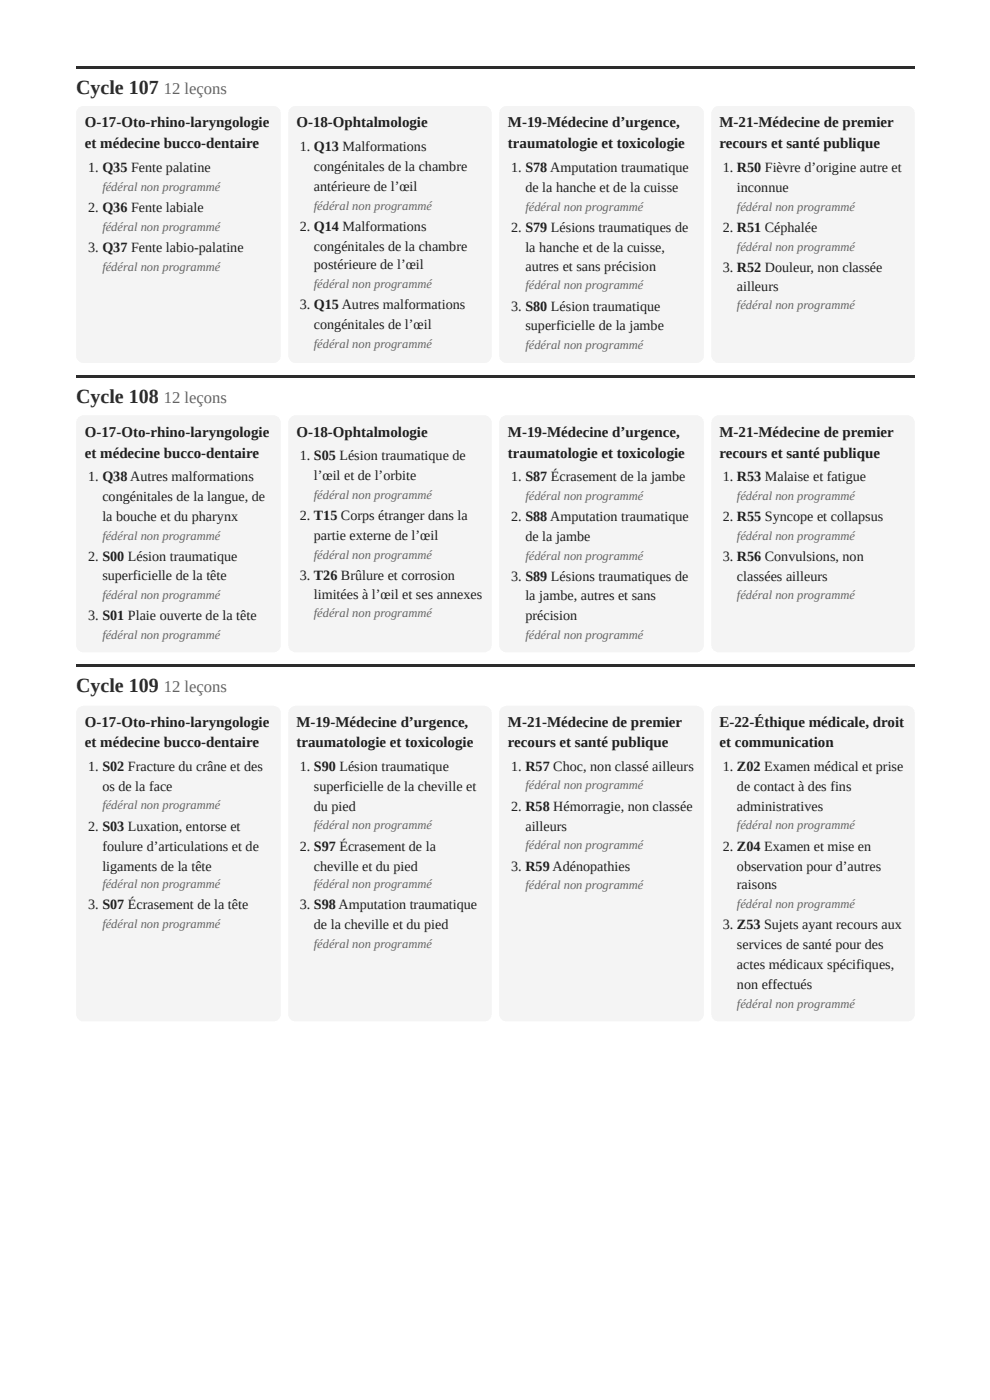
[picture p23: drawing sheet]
<svg xmlns="http://www.w3.org/2000/svg" width="210mm" height="297mm" viewBox="0 0 210 297" stroke-linecap="round" stroke-linejoin="round" font-family="sans-serif">
<defs><g id="words">
<g font-size="4.2" fill="#1f3428">
<text x="16.1" y="19.8">Cycle 107</text>
<text x="16.1" y="85.5">Cycle 108</text>
<text x="16.1" y="146.8">Cycle 109</text>
</g>
<g font-size="3.5" fill="#5b6a60">
<text x="34.7" y="19.8">12 leçons</text>
<text x="34.7" y="85.5">12 leçons</text>
<text x="34.7" y="146.8">12 leçons</text>
</g>
<g font-size="3.2" fill="#17231c">
<text x="18" y="27">O-17-Oto-rhino-laryngologie</text>
<text x="62.8" y="27">O-18-Ophtalmologie</text>
<text x="107.7" y="27">M-19-Médecine d’urgence,</text>
<text x="152.5" y="27">M-21-Médecine de premier</text>
<text x="18" y="31.5">et médecine bucco-dentaire</text>
<text x="107.7" y="31.5">traumatologie et toxicologie</text>
<text x="152.5" y="31.5">recours et santé publique</text>
<text x="18" y="92.6">O-17-Oto-rhino-laryngologie</text>
<text x="62.8" y="92.6">O-18-Ophtalmologie</text>
<text x="107.7" y="92.6">M-19-Médecine d’urgence,</text>
<text x="152.5" y="92.6">M-21-Médecine de premier</text>
<text x="18" y="97.1">et médecine bucco-dentaire</text>
<text x="107.7" y="97.1">traumatologie et toxicologie</text>
<text x="152.5" y="97.1">recours et santé publique</text>
<text x="18" y="154.3">O-17-Oto-rhino-laryngologie</text>
<text x="62.8" y="154.3">M-19-Médecine d’urgence,</text>
<text x="107.7" y="154.3">M-21-Médecine de premier</text>
<text x="152.5" y="154.3">E-22-Éthique médicale, droit</text>
<text x="18" y="158.5">et médecine bucco-dentaire</text>
<text x="62.8" y="158.5">traumatologie et toxicologie</text>
<text x="107.7" y="158.5">recours et santé publique</text>
<text x="152.5" y="158.5">et communication</text>
</g>
<g font-size="3" fill="#17231c">
<text x="63.5" y="32">1. Q13 Malformations</text>
<text x="18.7" y="36.5">1. Q35 Fente palatine</text>
<text x="66.5" y="36.2">congénitales de la chambre</text>
<text x="66.5" y="40.5">antérieure de l’œil</text>
<text x="108.4" y="36.5">1. S78 Amputation traumatique</text>
<text x="111.4" y="40.7">de la hanche et de la cuisse</text>
<text x="153.2" y="36.5">1. R50 Fièvre d’origine autre et</text>
<text x="156.2" y="40.7">inconnue</text>
<text x="18.7" y="45">2. Q36 Fente labiale</text>
<text x="18.7" y="53.4">3. Q37 Fente labio-palatine</text>
<text x="63.5" y="48.9">2. Q14 Malformations</text>
<text x="66.5" y="53.2">congénitales de la chambre</text>
<text x="108.4" y="49.2">2. S79 Lésions traumatiques de</text>
<text x="111.4" y="53.4">la hanche et de la cuisse,</text>
<text x="153.2" y="49.2">2. R51 Céphalée</text>
<text x="66.5" y="57.2">postérieure de l’œil</text>
<text x="111.4" y="57.4">autres et sans précision</text>
<text x="153.2" y="57.7">3. R52 Douleur, non classée</text>
<text x="63.5" y="65.6">3. Q15 Autres malformations</text>
<text x="108.4" y="65.9">3. S80 Lésion traumatique</text>
<text x="156.2" y="61.6">ailleurs</text>
<text x="66.5" y="69.9">congénitales de l’œil</text>
<text x="111.4" y="70.1">superficielle de la jambe</text>
<text x="63.5" y="97.6">1. S05 Lésion traumatique de</text>
<text x="66.5" y="101.9">l’œil et de l’orbite</text>
<text x="18.7" y="102.1">1. Q38 Autres malformations</text>
<text x="21.7" y="106.4">congénitales de la langue, de</text>
<text x="108.4" y="102.1">1. S87 Écrasement de la jambe</text>
<text x="153.2" y="102.1">1. R53 Malaise et fatigue</text>
<text x="21.7" y="110.6">la bouche et du pharynx</text>
<text x="63.5" y="110.3">2. T15 Corps étranger dans la</text>
<text x="108.4" y="110.6">2. S88 Amputation traumatique</text>
<text x="153.2" y="110.6">2. R55 Syncope et collapsus</text>
<text x="18.7" y="119.1">2. S00 Lésion traumatique</text>
<text x="66.5" y="114.6">partie externe de l’œil</text>
<text x="111.4" y="114.8">de la jambe</text>
<text x="153.2" y="119.1">3. R56 Convulsions, non</text>
<text x="21.7" y="123">superficielle de la tête</text>
<text x="63.5" y="123">3. T26 Brûlure et corrosion</text>
<text x="108.4" y="123.3">3. S89 Lésions traumatiques de</text>
<text x="156.2" y="123.3">classées ailleurs</text>
<text x="18.7" y="131.5">3. S01 Plaie ouverte de la tête</text>
<text x="66.5" y="127">limitées à l’œil et ses annexes</text>
<text x="111.4" y="127.3">la jambe, autres et sans</text>
<text x="111.4" y="131.5">précision</text>
<text x="18.7" y="163.5">1. S02 Fracture du crâne et des</text>
<text x="21.7" y="167.7">os de la face</text>
<text x="63.5" y="163.5">1. S90 Lésion traumatique</text>
<text x="66.5" y="167.7">superficielle de la cheville et</text>
<text x="108.4" y="163.5">1. R57 Choc, non classé ailleurs</text>
<text x="153.2" y="163.5">1. Z02 Examen médical et prise</text>
<text x="156.2" y="167.7">de contact à des fins</text>
<text x="66.5" y="172">du pied</text>
<text x="108.4" y="172">2. R58 Hémorragie, non classée</text>
<text x="156.2" y="172">administratives</text>
<text x="18.7" y="176.2">2. S03 Luxation, entorse et</text>
<text x="111.4" y="176.2">ailleurs</text>
<text x="21.7" y="180.4">foulure d’articulations et de</text>
<text x="21.7" y="184.7">ligaments de la tête</text>
<text x="63.5" y="180.4">2. S97 Écrasement de la</text>
<text x="66.5" y="184.7">cheville et du pied</text>
<text x="108.4" y="184.7">3. R59 Adénopathies</text>
<text x="153.2" y="180.4">2. Z04 Examen et mise en</text>
<text x="156.2" y="184.7">observation pour d’autres</text>
<text x="156.2" y="188.6">raisons</text>
<text x="18.7" y="192.9">3. S07 Écrasement de la tête</text>
<text x="63.5" y="192.9">3. S98 Amputation traumatique</text>
<text x="66.5" y="197.1">de la cheville et du pied</text>
<text x="153.2" y="197.1">3. Z53 Sujets ayant recours aux</text>
<text x="156.2" y="201.3">services de santé pour des</text>
<text x="156.2" y="205.6">actes médicaux spécifiques,</text>
<text x="156.2" y="209.8">non effectués</text>
</g>
<g font-size="2.6" fill="#5b6a60">
<text x="21.7" y="40.5">fédéral non programmé</text>
<text x="66.5" y="44.5">fédéral non programmé</text>
<text x="111.4" y="44.7">fédéral non programmé</text>
<text x="156.2" y="44.7">fédéral non programmé</text>
<text x="21.7" y="48.9">fédéral non programmé</text>
<text x="156.2" y="53.2">fédéral non programmé</text>
<text x="21.7" y="57.4">fédéral non programmé</text>
<text x="66.5" y="61.1">fédéral non programmé</text>
<text x="111.4" y="61.4">fédéral non programmé</text>
<text x="156.2" y="65.6">fédéral non programmé</text>
<text x="66.5" y="73.8">fédéral non programmé</text>
<text x="111.4" y="74.1">fédéral non programmé</text>
<text x="66.5" y="105.8">fédéral non programmé</text>
<text x="111.4" y="106.1">fédéral non programmé</text>
<text x="156.2" y="106.1">fédéral non programmé</text>
<text x="21.7" y="114.6">fédéral non programmé</text>
<text x="66.5" y="118.5">fédéral non programmé</text>
<text x="111.4" y="118.8">fédéral non programmé</text>
<text x="156.2" y="114.6">fédéral non programmé</text>
<text x="21.7" y="127">fédéral non programmé</text>
<text x="66.5" y="131">fédéral non programmé</text>
<text x="156.2" y="127">fédéral non programmé</text>
<text x="21.7" y="135.5">fédéral non programmé</text>
<text x="111.4" y="135.5">fédéral non programmé</text>
<text x="111.4" y="167.5">fédéral non programmé</text>
<text x="21.7" y="171.7">fédéral non programmé</text>
<text x="66.5" y="175.9">fédéral non programmé</text>
<text x="156.2" y="175.9">fédéral non programmé</text>
<text x="111.4" y="180.2">fédéral non programmé</text>
<text x="21.7" y="188.4">fédéral non programmé</text>
<text x="66.5" y="188.4">fédéral non programmé</text>
<text x="111.4" y="188.6">fédéral non programmé</text>
<text x="21.7" y="196.9">fédéral non programmé</text>
<text x="156.2" y="192.6">fédéral non programmé</text>
<text x="66.5" y="201.1">fédéral non programmé</text>
<text x="156.2" y="213.8">fédéral non programmé</text>
</g>
</g></defs>
<g fill="#1f3428">
<path d="M16.1 14h177.8v.6h-177.8z"/>
<path d="M16.1 79.6h177.8v.6h-177.8z"/>
<path d="M16.1 141h177.8v.6h-177.8z"/>
</g>
<g fill="#f3f5f2">
<path d="M16.6 23l.5-.4 .6-.1h40.2a1.59 1.59 0 0 1 1.6 1.6v51.3a1.59 1.59 0 0 1-1.6 1.6h-40.2a1.59 1.59 0 0 1-1.6-1.6v-51.3l.2-.6z"/>
<path d="M61.6 23l.5-.4 .6-.1h40a1.59 1.59 0 0 1 1.5 1.6v51.3a1.59 1.59 0 0 1-1.5 1.6h-40a1.59 1.59 0 0 1-1.6-1.6v-51.3l.1-.6z"/>
<path d="M106.3 23l.5-.4 .6-.1h40.2a1.59 1.59 0 0 1 1.6 1.6v51.3a1.59 1.59 0 0 1-1.6 1.6h-40.2a1.59 1.59 0 0 1-1.6-1.6v-51.3l.2-.6z"/>
<path d="M151.3 23l.5-.4 .6-.1h40a1.59 1.59 0 0 1 1.5 1.6v51.3a1.59 1.59 0 0 1-1.5 1.6h-40a1.59 1.59 0 0 1-1.6-1.6v-51.3l.1-.6z"/>
<path d="M16.6 88.6l.5-.4 .6-.1h40.2a1.59 1.59 0 0 1 1.6 1.6v47.1a1.59 1.59 0 0 1-1.6 1.6h-40.2a1.59 1.59 0 0 1-1.6-1.6v-47.1l.2-.6z"/>
<path d="M61.6 88.6l.5-.4 .6-.1h40a1.59 1.59 0 0 1 1.5 1.6v47.1a1.59 1.59 0 0 1-1.5 1.6h-40a1.59 1.59 0 0 1-1.6-1.6v-47.1l.1-.6z"/>
<path d="M106.3 88.6l.5-.4 .6-.1h40.2a1.59 1.59 0 0 1 1.6 1.6v47.1a1.59 1.59 0 0 1-1.6 1.6h-40.2a1.59 1.59 0 0 1-1.6-1.6v-47.1l.2-.6z"/>
<path d="M151.3 88.6l.5-.4 .6-.1h40a1.59 1.59 0 0 1 1.5 1.6v47.1a1.59 1.59 0 0 1-1.5 1.6h-40a1.59 1.59 0 0 1-1.6-1.6v-47.1l.1-.6z"/>
<path d="M16.6 150.2l.5-.3 .6-.1h40.2a1.59 1.59 0 0 1 1.6 1.5v63.8a1.59 1.59 0 0 1-1.6 1.6h-40.2a1.59 1.59 0 0 1-1.6-1.6v-63.8l.2-.6z"/>
<path d="M61.6 150.2l.5-.3 .6-.1h40a1.59 1.59 0 0 1 1.5 1.5v63.8a1.59 1.59 0 0 1-1.5 1.6h-40a1.59 1.59 0 0 1-1.6-1.6v-63.8l.1-.6z"/>
<path d="M106.3 150.2l.5-.3 .6-.1h40.2a1.59 1.59 0 0 1 1.6 1.5v63.8a1.59 1.59 0 0 1-1.6 1.6h-40.2a1.59 1.59 0 0 1-1.6-1.6v-63.8l.2-.6z"/>
<path d="M151.3 150.2l.5-.3 .6-.1h40a1.59 1.59 0 0 1 1.5 1.5v63.8a1.59 1.59 0 0 1-1.5 1.6h-40a1.59 1.59 0 0 1-1.6-1.6v-63.8l.1-.6z"/>
</g>
<use href="#words"/>
</svg>
